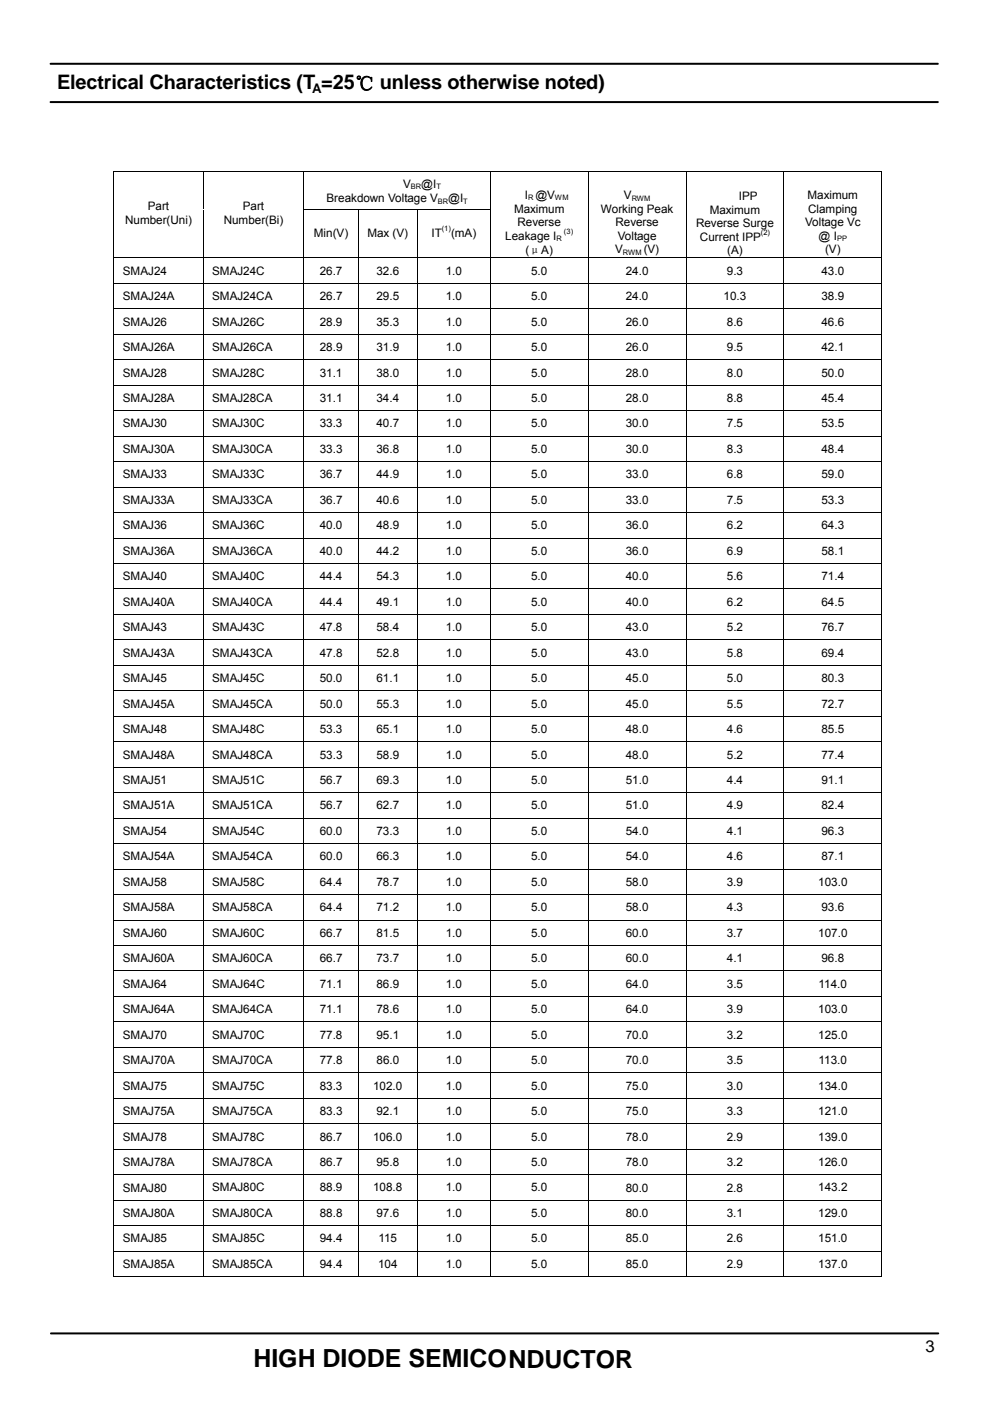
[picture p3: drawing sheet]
<svg xmlns="http://www.w3.org/2000/svg" width="210mm" height="297mm" viewBox="0 0 210 297" stroke-linecap="round" stroke-linejoin="round" font-family="sans-serif">
<defs><g id="words">
<text font-size="5.3" x="53.7" y="289.7">HIGH DIODE SEMICONDUCTOR</text>
<text font-size="4.2" x="12.1" y="18.8">Electrical Characteristics (T =25℃ unless otherwise noted)</text>
<text font-size="3.5" x="196.1" y="286.5">3</text>
<text font-size="2.8" x="66.1" y="19.7">A</text>
<g font-size="2.5">
<text x="85.4" y="39.8">V</text>
<text x="89.3" y="39.8">@I</text>
<text x="26.5" y="47.5">Number(Uni)</text>
<text x="31.3" y="44.6">Part</text>
<text x="47.4" y="47.5">Number(Bi)</text>
<text x="51.5" y="44.6">Part</text>
<text x="69.2" y="42.8">Breakdown Voltage V</text>
<text x="95" y="42.8">@I</text>
<text x="108.9" y="45.1">Maximum</text>
<text x="109.7" y="48">Reverse</text>
<text x="111.2" y="42.1">I @V</text>
<text x="127.3" y="45.1">Working Peak</text>
<text x="130.4" y="48">Reverse</text>
<text x="132.2" y="42.3">V</text>
<text x="150.4" y="45.3">Maximum</text>
<text x="156.5" y="42.3">IPP</text>
<text x="170.6" y="48">Voltage Vc</text>
<text x="171.1" y="42.3">Maximum</text>
<text x="171.2" y="45.1">Clamping</text>
<text x="66.5" y="50.2">Min(V)</text>
<text x="77.8" y="50.2">Max (V)</text>
<text x="91.4" y="50.2">IT</text>
<text x="95.6" y="50.2">(mA)</text>
<text x="107.1" y="50.8">Leakage I</text>
<text x="111.4" y="53.8">(μA)</text>
<text x="130.3" y="53.6">V</text>
<text x="130.9" y="50.8">Voltage</text>
<text x="136.4" y="53.6">(V)</text>
<text x="147.5" y="48.1">Reverse Surge</text>
<text x="148.3" y="51">Current IPP</text>
<text x="154.1" y="53.8">(A)</text>
<text x="173.5" y="50.8">@ I</text>
<text x="174.8" y="53.6">(V)</text>
<text x="26" y="58.2">SMAJ24</text>
<text x="45" y="58.2">SMAJ24C</text>
<text x="67.7" y="58.2">26.7</text>
<text x="79.8" y="58.2">32.6</text>
<text x="94.4" y="58.2">1.0</text>
<text x="112.5" y="58.2">5.0</text>
<text x="132.6" y="58.2">24.0</text>
<text x="154" y="58.2">9.3</text>
<text x="174" y="58.2">43.0</text>
<text x="26" y="63.6">SMAJ24A</text>
<text x="44.9" y="63.6">SMAJ24CA</text>
<text x="67.8" y="63.6">26.7</text>
<text x="79.8" y="63.6">29.5</text>
<text x="94.4" y="63.6">1.0</text>
<text x="112.5" y="63.6">5.0</text>
<text x="132.6" y="63.6">24.0</text>
<text x="153.3" y="63.6">10.3</text>
<text x="174" y="63.6">38.9</text>
<text x="26" y="69">SMAJ26</text>
<text x="45" y="69">SMAJ26C</text>
<text x="67.7" y="69">28.9</text>
<text x="79.8" y="69">35.3</text>
<text x="94.4" y="69">1.0</text>
<text x="112.5" y="69">5.0</text>
<text x="132.6" y="69">26.0</text>
<text x="154" y="69">8.6</text>
<text x="174" y="69">46.6</text>
<text x="26" y="74.4">SMAJ26A</text>
<text x="44.9" y="74.4">SMAJ26CA</text>
<text x="67.8" y="74.4">28.9</text>
<text x="79.8" y="74.4">31.9</text>
<text x="94.4" y="74.4">1.0</text>
<text x="112.5" y="74.4">5.0</text>
<text x="132.6" y="74.4">26.0</text>
<text x="154" y="74.4">9.5</text>
<text x="174" y="74.4">42.1</text>
<text x="26" y="79.8">SMAJ28</text>
<text x="45" y="79.8">SMAJ28C</text>
<text x="67.7" y="79.8">31.1</text>
<text x="79.8" y="79.8">38.0</text>
<text x="94.4" y="79.8">1.0</text>
<text x="112.5" y="79.8">5.0</text>
<text x="132.6" y="79.8">28.0</text>
<text x="154" y="79.8">8.0</text>
<text x="174" y="79.8">50.0</text>
<text x="26" y="85.2">SMAJ28A</text>
<text x="44.9" y="85.2">SMAJ28CA</text>
<text x="67.8" y="85.2">31.1</text>
<text x="79.8" y="85.2">34.4</text>
<text x="94.4" y="85.2">1.0</text>
<text x="112.5" y="85.2">5.0</text>
<text x="132.6" y="85.2">28.0</text>
<text x="154" y="85.2">8.8</text>
<text x="174" y="85.2">45.4</text>
<text x="26" y="90.6">SMAJ30</text>
<text x="26" y="96">SMAJ30A</text>
<text x="44.9" y="96">SMAJ30CA</text>
<text x="45" y="90.6">SMAJ30C</text>
<text x="67.7" y="90.6">33.3</text>
<text x="67.8" y="96">33.3</text>
<text x="79.8" y="90.6">40.7</text>
<text x="79.8" y="96">36.8</text>
<text x="94.4" y="90.6">1.0</text>
<text x="94.4" y="96">1.0</text>
<text x="112.5" y="90.6">5.0</text>
<text x="112.5" y="96">5.0</text>
<text x="132.6" y="90.6">30.0</text>
<text x="132.6" y="96">30.0</text>
<text x="154" y="90.6">7.5</text>
<text x="154" y="96">8.3</text>
<text x="174" y="90.6">53.5</text>
<text x="174" y="96">48.4</text>
<text x="26" y="101.4">SMAJ33</text>
<text x="45" y="101.4">SMAJ33C</text>
<text x="67.7" y="101.4">36.7</text>
<text x="79.8" y="101.4">44.9</text>
<text x="94.4" y="101.4">1.0</text>
<text x="112.5" y="101.4">5.0</text>
<text x="132.6" y="101.4">33.0</text>
<text x="154" y="101.4">6.8</text>
<text x="174" y="101.4">59.0</text>
<text x="26" y="106.8">SMAJ33A</text>
<text x="44.9" y="106.8">SMAJ33CA</text>
<text x="67.8" y="106.8">36.7</text>
<text x="79.8" y="106.8">40.6</text>
<text x="94.4" y="106.8">1.0</text>
<text x="112.5" y="106.8">5.0</text>
<text x="132.6" y="106.8">33.0</text>
<text x="154" y="106.8">7.5</text>
<text x="174" y="106.8">53.3</text>
<text x="26" y="112.2">SMAJ36</text>
<text x="45" y="112.2">SMAJ36C</text>
<text x="67.7" y="112.2">40.0</text>
<text x="79.8" y="112.2">48.9</text>
<text x="94.4" y="112.2">1.0</text>
<text x="112.5" y="112.2">5.0</text>
<text x="132.6" y="112.2">36.0</text>
<text x="154" y="112.2">6.2</text>
<text x="174" y="112.2">64.3</text>
<text x="26" y="117.6">SMAJ36A</text>
<text x="44.9" y="117.6">SMAJ36CA</text>
<text x="67.8" y="117.6">40.0</text>
<text x="79.8" y="117.6">44.2</text>
<text x="94.4" y="117.6">1.0</text>
<text x="112.5" y="117.6">5.0</text>
<text x="132.6" y="117.6">36.0</text>
<text x="154" y="117.6">6.9</text>
<text x="174" y="117.6">58.1</text>
<text x="26" y="123">SMAJ40</text>
<text x="45" y="123">SMAJ40C</text>
<text x="67.7" y="123">44.4</text>
<text x="79.8" y="123">54.3</text>
<text x="94.4" y="123">1.0</text>
<text x="112.5" y="123">5.0</text>
<text x="132.6" y="123">40.0</text>
<text x="154" y="123">5.6</text>
<text x="174" y="123">71.4</text>
<text x="26" y="128.4">SMAJ40A</text>
<text x="44.9" y="128.4">SMAJ40CA</text>
<text x="67.8" y="128.4">44.4</text>
<text x="79.8" y="128.4">49.1</text>
<text x="94.4" y="128.4">1.0</text>
<text x="112.5" y="128.4">5.0</text>
<text x="132.6" y="128.4">40.0</text>
<text x="154" y="128.4">6.2</text>
<text x="174" y="128.4">64.5</text>
<text x="26" y="133.8">SMAJ43</text>
<text x="45" y="133.8">SMAJ43C</text>
<text x="67.7" y="133.8">47.8</text>
<text x="79.8" y="133.8">58.4</text>
<text x="94.4" y="133.8">1.0</text>
<text x="112.5" y="133.8">5.0</text>
<text x="132.6" y="133.8">43.0</text>
<text x="154" y="133.8">5.2</text>
<text x="174" y="133.8">76.7</text>
<text x="26" y="139.2">SMAJ43A</text>
<text x="44.9" y="139.2">SMAJ43CA</text>
<text x="67.8" y="139.2">47.8</text>
<text x="79.8" y="139.2">52.8</text>
<text x="94.4" y="139.2">1.0</text>
<text x="112.5" y="139.2">5.0</text>
<text x="132.6" y="139.2">43.0</text>
<text x="154" y="139.2">5.8</text>
<text x="174" y="139.2">69.4</text>
<text x="26" y="144.6">SMAJ45</text>
<text x="26" y="150">SMAJ45A</text>
<text x="44.9" y="150">SMAJ45CA</text>
<text x="45" y="144.6">SMAJ45C</text>
<text x="67.7" y="144.6">50.0</text>
<text x="67.8" y="150">50.0</text>
<text x="79.8" y="144.6">61.1</text>
<text x="79.8" y="150">55.3</text>
<text x="94.4" y="144.6">1.0</text>
<text x="94.4" y="150">1.0</text>
<text x="112.5" y="144.6">5.0</text>
<text x="112.5" y="150">5.0</text>
<text x="132.6" y="144.6">45.0</text>
<text x="132.6" y="150">45.0</text>
<text x="154" y="144.6">5.0</text>
<text x="154" y="150">5.5</text>
<text x="174" y="144.6">80.3</text>
<text x="174" y="150">72.7</text>
<text x="26" y="155.4">SMAJ48</text>
<text x="45" y="155.4">SMAJ48C</text>
<text x="67.7" y="155.4">53.3</text>
<text x="79.8" y="155.4">65.1</text>
<text x="94.4" y="155.4">1.0</text>
<text x="112.5" y="155.4">5.0</text>
<text x="132.6" y="155.4">48.0</text>
<text x="154" y="155.4">4.6</text>
<text x="174" y="155.4">85.5</text>
<text x="26" y="160.8">SMAJ48A</text>
<text x="44.9" y="160.8">SMAJ48CA</text>
<text x="67.8" y="160.8">53.3</text>
<text x="79.8" y="160.8">58.9</text>
<text x="94.4" y="160.8">1.0</text>
<text x="112.5" y="160.8">5.0</text>
<text x="132.6" y="160.8">48.0</text>
<text x="154" y="160.8">5.2</text>
<text x="174" y="160.8">77.4</text>
<text x="26" y="166.2">SMAJ51</text>
<text x="45" y="166.2">SMAJ51C</text>
<text x="67.7" y="166.2">56.7</text>
<text x="79.8" y="166.2">69.3</text>
<text x="94.4" y="166.2">1.0</text>
<text x="112.5" y="166.2">5.0</text>
<text x="132.6" y="166.2">51.0</text>
<text x="154" y="166.2">4.4</text>
<text x="174" y="166.2">91.1</text>
<text x="26" y="171.6">SMAJ51A</text>
<text x="44.9" y="171.6">SMAJ51CA</text>
<text x="67.8" y="171.6">56.7</text>
<text x="79.8" y="171.6">62.7</text>
<text x="94.4" y="171.6">1.0</text>
<text x="112.5" y="171.6">5.0</text>
<text x="132.6" y="171.6">51.0</text>
<text x="154" y="171.6">4.9</text>
<text x="174" y="171.6">82.4</text>
<text x="26" y="177">SMAJ54</text>
<text x="45" y="177">SMAJ54C</text>
<text x="67.7" y="177">60.0</text>
<text x="79.8" y="177">73.3</text>
<text x="94.4" y="177">1.0</text>
<text x="112.5" y="177">5.0</text>
<text x="132.6" y="177">54.0</text>
<text x="154" y="177">4.1</text>
<text x="174" y="177">96.3</text>
<text x="26" y="182.4">SMAJ54A</text>
<text x="44.9" y="182.4">SMAJ54CA</text>
<text x="67.8" y="182.4">60.0</text>
<text x="79.8" y="182.4">66.3</text>
<text x="94.4" y="182.4">1.0</text>
<text x="112.5" y="182.4">5.0</text>
<text x="132.6" y="182.4">54.0</text>
<text x="154" y="182.4">4.6</text>
<text x="174" y="182.4">87.1</text>
<text x="26" y="187.8">SMAJ58</text>
<text x="45" y="187.8">SMAJ58C</text>
<text x="67.7" y="187.8">64.4</text>
<text x="79.8" y="187.8">78.7</text>
<text x="94.4" y="187.8">1.0</text>
<text x="112.5" y="187.8">5.0</text>
<text x="132.6" y="187.8">58.0</text>
<text x="154" y="187.8">3.9</text>
<text x="173.4" y="187.8">103.0</text>
<text x="26" y="193.2">SMAJ58A</text>
<text x="44.9" y="193.2">SMAJ58CA</text>
<text x="67.8" y="193.2">64.4</text>
<text x="79.8" y="193.2">71.2</text>
<text x="94.4" y="193.2">1.0</text>
<text x="112.5" y="193.2">5.0</text>
<text x="132.6" y="193.2">58.0</text>
<text x="154" y="193.2">4.3</text>
<text x="174" y="193.2">93.6</text>
<text x="26" y="198.6">SMAJ60</text>
<text x="26" y="203.9">SMAJ60A</text>
<text x="44.9" y="203.9">SMAJ60CA</text>
<text x="45" y="198.5">SMAJ60C</text>
<text x="67.7" y="198.5">66.7</text>
<text x="67.8" y="203.9">66.7</text>
<text x="79.8" y="198.5">81.5</text>
<text x="79.8" y="203.9">73.7</text>
<text x="94.4" y="198.5">1.0</text>
<text x="94.4" y="203.9">1.0</text>
<text x="112.5" y="198.5">5.0</text>
<text x="112.5" y="203.9">5.0</text>
<text x="132.6" y="198.6">60.0</text>
<text x="132.6" y="203.9">60.0</text>
<text x="154" y="198.6">3.7</text>
<text x="154" y="203.9">4.1</text>
<text x="173.4" y="198.5">107.0</text>
<text x="174" y="203.9">96.8</text>
<text x="26" y="209.3">SMAJ64</text>
<text x="45" y="209.3">SMAJ64C</text>
<text x="67.8" y="209.3">71.1</text>
<text x="79.8" y="209.3">86.9</text>
<text x="94.4" y="209.3">1.0</text>
<text x="112.5" y="209.3">5.0</text>
<text x="132.6" y="209.3">64.0</text>
<text x="154" y="209.3">3.5</text>
<text x="173.5" y="209.3">114.0</text>
<text x="26" y="214.7">SMAJ64A</text>
<text x="44.9" y="214.7">SMAJ64CA</text>
<text x="67.8" y="214.7">71.1</text>
<text x="79.8" y="214.7">78.6</text>
<text x="94.4" y="214.7">1.0</text>
<text x="112.5" y="214.7">5.0</text>
<text x="132.6" y="214.7">64.0</text>
<text x="154" y="214.7">3.9</text>
<text x="173.4" y="214.7">103.0</text>
<text x="26" y="220.1">SMAJ70</text>
<text x="45" y="220.1">SMAJ70C</text>
<text x="67.7" y="220.1">77.8</text>
<text x="79.8" y="220.1">95.1</text>
<text x="94.4" y="220.1">1.0</text>
<text x="112.5" y="220.1">5.0</text>
<text x="132.6" y="220.1">70.0</text>
<text x="154" y="220.1">3.2</text>
<text x="173.4" y="220.1">125.0</text>
<text x="26" y="225.5">SMAJ70A</text>
<text x="45" y="225.5">SMAJ70CA</text>
<text x="67.8" y="225.5">77.8</text>
<text x="79.8" y="225.5">86.0</text>
<text x="94.4" y="225.5">1.0</text>
<text x="112.5" y="225.5">5.0</text>
<text x="132.6" y="225.5">70.0</text>
<text x="154" y="225.5">3.5</text>
<text x="173.5" y="225.5">113.0</text>
<text x="26" y="230.9">SMAJ75</text>
<text x="45" y="230.9">SMAJ75C</text>
<text x="67.7" y="230.9">83.3</text>
<text x="79.1" y="230.9">102.0</text>
<text x="94.4" y="230.9">1.0</text>
<text x="112.5" y="230.9">5.0</text>
<text x="132.6" y="230.9">75.0</text>
<text x="154" y="230.9">3.0</text>
<text x="173.4" y="230.9">134.0</text>
<text x="26" y="236.3">SMAJ75A</text>
<text x="44.9" y="236.3">SMAJ75CA</text>
<text x="67.8" y="236.3">83.3</text>
<text x="79.8" y="236.3">92.1</text>
<text x="94.4" y="236.3">1.0</text>
<text x="112.5" y="236.3">5.0</text>
<text x="132.6" y="236.3">75.0</text>
<text x="154" y="236.3">3.3</text>
<text x="173.4" y="236.3">121.0</text>
<text x="26" y="241.7">SMAJ78</text>
<text x="45" y="241.7">SMAJ78C</text>
<text x="67.7" y="241.7">86.7</text>
<text x="79.1" y="241.7">106.0</text>
<text x="94.4" y="241.7">1.0</text>
<text x="112.5" y="241.7">5.0</text>
<text x="132.6" y="241.7">78.0</text>
<text x="154" y="241.7">2.9</text>
<text x="173.4" y="241.7">139.0</text>
<text x="26" y="247.1">SMAJ78A</text>
<text x="44.9" y="247.1">SMAJ78CA</text>
<text x="67.8" y="247.1">86.7</text>
<text x="79.8" y="247.1">95.8</text>
<text x="94.4" y="247.1">1.0</text>
<text x="112.5" y="247.1">5.0</text>
<text x="132.6" y="247.1">78.0</text>
<text x="154" y="247.1">3.2</text>
<text x="173.4" y="247.1">126.0</text>
<text x="26" y="252.5">SMAJ80</text>
<text x="26" y="257.9">SMAJ80A</text>
<text x="44.9" y="257.9">SMAJ80CA</text>
<text x="45" y="252.5">SMAJ80C</text>
<text x="67.7" y="252.5">88.9</text>
<text x="67.8" y="257.9">88.8</text>
<text x="79.1" y="252.5">108.8</text>
<text x="79.8" y="257.9">97.6</text>
<text x="94.4" y="252.5">1.0</text>
<text x="94.4" y="257.9">1.0</text>
<text x="112.5" y="252.5">5.0</text>
<text x="112.5" y="257.9">5.0</text>
<text x="132.6" y="252.5">80.0</text>
<text x="132.6" y="257.9">80.0</text>
<text x="154" y="252.5">2.8</text>
<text x="154" y="257.9">3.1</text>
<text x="173.4" y="252.5">143.2</text>
<text x="173.4" y="257.9">129.0</text>
<text x="26" y="263.3">SMAJ85</text>
<text x="45" y="263.3">SMAJ85C</text>
<text x="67.8" y="263.3">94.4</text>
<text x="80.2" y="263.3">115</text>
<text x="94.4" y="263.3">1.0</text>
<text x="112.5" y="263.3">5.0</text>
<text x="132.6" y="263.3">85.0</text>
<text x="154" y="263.3">2.6</text>
<text x="173.4" y="263.3">151.0</text>
<text x="26" y="268.7">SMAJ85A</text>
<text x="44.9" y="268.7">SMAJ85CA</text>
<text x="67.8" y="268.7">94.4</text>
<text x="80.1" y="268.7">104</text>
<text x="94.4" y="268.7">1.0</text>
<text x="112.5" y="268.7">5.0</text>
<text x="132.6" y="268.7">85.0</text>
<text x="154" y="268.7">2.9</text>
<text x="173.4" y="268.7">137.0</text>
</g>
<g font-size="1.6">
<text x="87.1" y="40.2">BR</text>
<text x="92.5" y="40.2">T</text>
<text x="92.8" y="43.2">BR</text>
<text x="98.2" y="43.2">T</text>
<text x="111.9" y="42.5">R</text>
<text x="117.6" y="42.5">WM</text>
<text x="133.9" y="42.6">RWM</text>
<text x="93.6" y="49">(1)</text>
<text x="117.9" y="51.2">R</text>
<text x="119.5" y="49.6">(3)</text>
<text x="161.2" y="49.8">(2)</text>
<text x="177.3" y="51.2">PP</text>
<text x="132" y="54">RWM</text>
</g>
</g></defs>
<path d="M10.7 13.5h188M10.7 21.6h188M10.8 282.6h188" fill="none" stroke="#000" stroke-width=".42"/>
<path d="M24 36.2h.2v.2h-.2zM186.7 36.2h.2v.2h-.2zM24 44.3h.2v.2h-.2zM43 40.8h.1v.1h-.1zM124.5 44.3h.2v.2h-.2zM145.3 44.3h.2v.2h-.2zM166 44.3h.2v.2h-.2zM186.7 44.3h.2v.2h-.2zM186.7 270.5h.2v.1h-.2z" fill="#000"/>
<g fill="none" stroke="#000" stroke-width=".21">
<path d="M24 36.3h162.9M24.1 36.4v7.9M43 36.4v7.9M64.4 36.4v7.9M103.9 36.4v7.9M124.6 36.4v7.9M145.4 36.4v7.9M166.1 36.4v7.9M186.8 36.4v7.9M24 54.7h162.9M24.1 44.5v10.1M24.1 54.7v5.3"/>
<path d="M43 44.5v10.1M43 54.7v5.3M64.3 44.4h39.7M64.4 44.5v10.1M64.4 54.7v5.3M75.9 44.5v10.1M75.9 54.7v5.3M88.4 44.5v10.1M88.4 54.7v5.3M103.9 44.5v10.1M103.9 54.7v5.3M124.6 44.5v10.1"/>
<path d="M124.6 54.7v5.3M145.4 44.5v10.1M145.4 54.7v5.3M166.1 44.5v10.1M166.1 54.7v5.3M186.8 44.5v10.1M186.8 54.7v5.3M24 60.1h162.9M24 65.5h162.9M24 70.9h162.9M24 76.2h162.9M24.1 60.1v5.3"/>
<path d="M24.1 65.5v5.3M24.1 70.9v5.3M24.1 76.3v5.3M43 60.1v5.3M43 65.5v5.3M43 70.9v5.3M43 76.3v5.3M64.4 60.1v5.3M64.4 65.5v5.3M64.4 70.9v5.3M64.4 76.3v5.3M75.9 60.1v5.3"/>
<path d="M75.9 65.5v5.3M75.9 70.9v5.3M75.9 76.3v5.3M88.4 60.1v5.3M88.4 65.5v5.3M88.4 70.9v5.3M88.4 76.3v5.3M103.9 60.1v5.3M103.9 65.5v5.3M103.9 70.9v5.3M103.9 76.3v5.3M124.6 60.1v5.3"/>
<path d="M124.6 65.5v5.3M124.6 70.9v5.3M124.6 76.3v5.3M145.4 60.1v5.3M145.4 65.5v5.3M145.4 70.9v5.3M145.4 76.3v5.3M166.1 60.1v5.3M166.1 65.5v5.3M166.1 70.9v5.3M166.1 76.3v5.3M186.8 60.1v5.3"/>
<path d="M186.8 65.5v5.3M186.8 70.9v5.3M186.8 76.3v5.3M24 81.6h162.9M24 87h162.9M24 92.4h162.9M24 97.8h162.9M24.1 81.7v5.3M24.1 87.1v5.3M24.1 92.5v5.3M24.1 97.9v5.3M43 81.7v5.3"/>
<path d="M43 87.1v5.3M43 92.5v5.3M43 97.9v5.3M64.4 81.7v5.3M64.4 87.1v5.3M64.4 92.5v5.3M64.4 97.9v5.3M75.9 81.7v5.3M75.9 87.1v5.3M75.9 92.5v5.3M75.9 97.9v5.3M88.4 81.7v5.3"/>
<path d="M88.4 87.1v5.3M88.4 92.5v5.3M88.4 97.9v5.3M103.9 81.7v5.3M103.9 87.1v5.3M103.9 92.5v5.3M103.9 97.9v5.3M124.6 81.7v5.3M124.6 87.1v5.3M124.6 92.5v5.3M124.6 97.9v5.3M145.4 81.7v5.3"/>
<path d="M145.4 87.1v5.3M145.4 92.5v5.3M145.4 97.9v5.3M166.1 81.7v5.3M166.1 87.1v5.3M166.1 92.5v5.3M166.1 97.9v5.3M186.8 81.7v5.3M186.8 87.1v5.3M186.8 92.5v5.3M186.8 97.9v5.3M24 103.2h162.9"/>
<path d="M24 108.6h162.9M24 114h162.9M24 119.4h162.9M24.1 103.3v5.2M24.1 108.7v5.2M24.1 114.1v5.2M24.1 119.5v5.2M43 103.3v5.2M43 108.7v5.2M43 114.1v5.2M43 119.5v5.2M64.4 103.3v5.2"/>
<path d="M64.4 108.7v5.2M64.4 114.1v5.2M64.4 119.5v5.2M75.9 103.3v5.2M75.9 108.7v5.2M75.9 114.1v5.2M75.9 119.5v5.2M88.4 103.3v5.2M88.4 108.7v5.2M88.4 114.1v5.2M88.4 119.5v5.2M103.9 103.3v5.2"/>
<path d="M103.9 108.7v5.2M103.9 114.1v5.2M103.9 119.5v5.2M124.6 103.3v5.2M124.6 108.7v5.2M124.6 114.1v5.2M124.6 119.5v5.2M145.4 103.3v5.2M145.4 108.7v5.2M145.4 114.1v5.2M145.4 119.5v5.2M166.1 103.3v5.2"/>
<path d="M166.1 108.7v5.2M166.1 114.1v5.2M166.1 119.5v5.2M186.8 103.3v5.2M186.8 108.7v5.2M186.8 114.1v5.2M186.8 119.5v5.2M24 124.8h162.9M24 130.2h162.9M24 135.6h162.9M24.1 124.9v5.2M24.1 130.3v5.2"/>
<path d="M24.1 135.7v5.2M43 124.9v5.2M43 130.3v5.2M43 135.7v5.2M64.4 124.9v5.2M64.4 130.3v5.2M64.4 135.7v5.2M75.9 124.9v5.2M75.9 130.3v5.2M75.9 135.7v5.2M88.4 124.9v5.2M88.4 130.3v5.2"/>
<path d="M88.4 135.7v5.2M103.9 124.9v5.2M103.9 130.3v5.2M103.9 135.7v5.2M124.6 124.9v5.2M124.6 130.3v5.2M124.6 135.7v5.2M145.4 124.9v5.2M145.4 130.3v5.2M145.4 135.7v5.2M166.1 124.9v5.2M166.1 130.3v5.2"/>
<path d="M166.1 135.7v5.2M186.8 124.9v5.2M186.8 130.3v5.2M186.8 135.7v5.2M24 141h162.9M24 146.4h162.9M24 151.8h162.9M24 157.2h162.9M24.1 141.1v5.2M24.1 146.5v5.2M24.1 151.9v5.2M24.1 157.3v5.2"/>
<path d="M43 141.1v5.2M43 146.5v5.2M43 151.9v5.2M43 157.3v5.2M64.4 141.1v5.2M64.4 146.5v5.2M64.4 151.9v5.2M64.4 157.3v5.2M75.9 141.1v5.2M75.9 146.5v5.2M75.9 151.9v5.2M75.9 157.3v5.2"/>
<path d="M88.4 141.1v5.2M88.4 146.5v5.2M88.4 151.9v5.2M88.4 157.3v5.2M103.9 141.1v5.2M103.9 146.5v5.2M103.9 151.9v5.2M103.9 157.3v5.2M124.6 141.1v5.2M124.6 146.5v5.2M124.6 151.9v5.2M124.6 157.3v5.2"/>
<path d="M145.4 141.1v5.2M145.4 146.5v5.2M145.4 151.9v5.2M145.4 157.3v5.2M166.1 141.1v5.2M166.1 146.5v5.2M166.1 151.9v5.2M166.1 157.3v5.2M186.8 141.1v5.2M186.8 146.5v5.2M186.8 151.9v5.2M186.8 157.3v5.2"/>
<path d="M24 162.6h162.9M24 168h162.9M24 173.4h162.9M24 178.8h162.9M24.1 162.7v5.2M24.1 168.1v5.2M24.1 173.5v5.2M24.1 178.9v5.2M43 162.7v5.2M43 168.1v5.2M43 173.5v5.2M43 178.9v5.2"/>
<path d="M64.4 162.7v5.2M64.4 168.1v5.2M64.4 173.5v5.2M64.4 178.9v5.2M75.9 162.7v5.2M75.9 168.1v5.2M75.9 173.5v5.2M75.9 178.9v5.2M88.4 162.7v5.2M88.4 168.1v5.2M88.4 173.5v5.2M88.4 178.9v5.2"/>
<path d="M103.9 162.7v5.2M103.9 168.1v5.2M103.9 173.5v5.2M103.9 178.9v5.2M124.6 162.7v5.2M124.6 168.1v5.2M124.6 173.5v5.2M124.6 178.9v5.2M145.4 162.7v5.2M145.4 168.1v5.2M145.4 173.5v5.2M145.4 178.9v5.2"/>
<path d="M166.1 162.7v5.2M166.1 168.1v5.2M166.1 173.5v5.2M166.1 178.9v5.2M186.8 162.7v5.2M186.8 168.1v5.2M186.8 173.5v5.2M186.8 178.9v5.2M24 184.2h162.9M24 189.6h162.9M24 195h162.9M24.1 184.3v5.2"/>
<path d="M24.1 189.7v5.2M24.1 195.1v5.2M43 184.3v5.2M43 189.7v5.2M43 195.1v5.2M64.4 184.3v5.2M64.4 189.7v5.2M64.4 195.1v5.2M75.9 184.3v5.2M75.9 189.7v5.2M75.9 195.1v5.2M88.4 184.3v5.2"/>
<path d="M88.4 189.7v5.2M88.4 195.1v5.2M103.9 184.3v5.2M103.9 189.7v5.2M103.9 195.1v5.2M124.6 184.3v5.2M124.6 189.7v5.2M124.6 195.1v5.2M145.4 184.3v5.2M145.4 189.7v5.2M145.4 195.1v5.2M166.1 184.3v5.2"/>
<path d="M166.1 189.7v5.2M166.1 195.1v5.2M186.8 184.3v5.2M186.8 189.7v5.2M186.8 195.1v5.2M24 200.4h162.9M24 205.8h162.9M24 211.2h162.9M24 216.6h162.9M24.1 200.5v5.2M24.1 205.9v5.2M24.1 211.3v5.2"/>
<path d="M24.1 216.7v5.2M43 200.5v5.2M43 205.9v5.2M43 211.3v5.2M43 216.7v5.2M64.4 200.5v5.2M64.4 205.9v5.2M64.4 211.3v5.2M64.4 216.7v5.2M75.9 200.5v5.2M75.9 205.9v5.2M75.9 211.3v5.2"/>
<path d="M75.9 216.7v5.2M88.4 200.5v5.2M88.4 205.9v5.2M88.4 211.3v5.2M88.4 216.7v5.2M103.9 200.5v5.2M103.9 205.9v5.2M103.9 211.3v5.2M103.9 216.7v5.2M124.6 200.5v5.2M124.6 205.9v5.2M124.6 211.3v5.2"/>
<path d="M124.6 216.7v5.2M145.4 200.5v5.2M145.4 205.9v5.2M145.4 211.3v5.2M145.4 216.7v5.2M166.1 200.5v5.2M166.1 205.9v5.2M166.1 211.3v5.2M166.1 216.7v5.2M186.8 200.5v5.2M186.8 205.9v5.2M186.8 211.3v5.2"/>
<path d="M186.8 216.7v5.2M24 222h162.9M24 227.4h162.9M24 232.8h162.9M24 238.2h162.9M24.1 222.1v5.2M24.1 227.5v5.2M24.1 232.9v5.2M24.1 238.3v5.2M43 222.1v5.2M43 227.5v5.2M43 232.9v5.2"/>
<path d="M43 238.3v5.2M64.4 222.1v5.2M64.4 227.5v5.2M64.4 232.9v5.2M64.4 238.3v5.2M75.9 222.1v5.2M75.9 227.5v5.2M75.9 232.9v5.2M75.9 238.3v5.2M88.4 222.1v5.2M88.4 227.5v5.2M88.4 232.9v5.2"/>
<path d="M88.4 238.3v5.2M103.9 222.1v5.2M103.9 227.5v5.2M103.9 232.9v5.2M103.9 238.3v5.2M124.6 222.1v5.2M124.6 227.5v5.2M124.6 232.9v5.2M124.6 238.3v5.2M145.4 222.1v5.2M145.4 227.5v5.2M145.4 232.9v5.2"/>
<path d="M145.4 238.3v5.2M166.1 222.1v5.2M166.1 227.5v5.2M166.1 232.9v5.2M166.1 238.3v5.2M186.8 222.1v5.2M186.8 227.5v5.2M186.8 232.9v5.2M186.8 238.3v5.2M24 243.6h162.9M24 249h162.9M24 254.4h162.9"/>
<path d="M24 259.8h162.9M24.1 243.7v5.2M24.1 249.1v5.2M24.1 254.5v5.2M24.1 259.8v5.3M43 243.7v5.2M43 249.1v5.2M43 254.5v5.2M43 259.8v5.3M64.4 243.7v5.2M64.4 249.1v5.2M64.4 254.5v5.2"/>
<path d="M64.4 259.8v5.3M75.9 243.7v5.2M75.9 249.1v5.2M75.9 254.5v5.2M75.9 259.8v5.3M88.4 243.7v5.2M88.4 249.1v5.2M88.4 254.5v5.2M88.4 259.8v5.3M103.9 243.7v5.2M103.9 249.1v5.2M103.9 254.5v5.2"/>
<path d="M103.9 259.8v5.3M124.6 243.7v5.2M124.6 249.1v5.2M124.6 254.5v5.2M124.6 259.8v5.3M145.4 243.7v5.2M145.4 249.1v5.2M145.4 254.5v5.2M145.4 259.8v5.3M166.1 243.7v5.2M166.1 249.1v5.2M166.1 254.5v5.2"/>
<path d="M166.1 259.8v5.3M186.8 243.7v5.2M186.8 249.1v5.2M186.8 254.5v5.2M186.8 259.8v5.3M24 265.2h162.9M24 270.6h19M24.1 265.2v5.4M43 265.2v5.4M43.1 270.6h21.2M64.4 265.2v5.4M64.5 270.6h11.3"/>
<path d="M75.9 265.2v5.4M76 270.6h12.3M88.4 265.2v5.4M88.5 270.6h15.3M103.9 265.2v5.4M104 270.6h20.5M124.6 265.2v5.4M124.7 270.6h20.6M145.4 265.2v5.4M145.5 270.6h20.5M166.1 265.2v5.4M166.2 270.6h20.5"/>
<path d="M186.8 265.2v5.4"/>
</g>
<use href="#words"/>
</svg>
